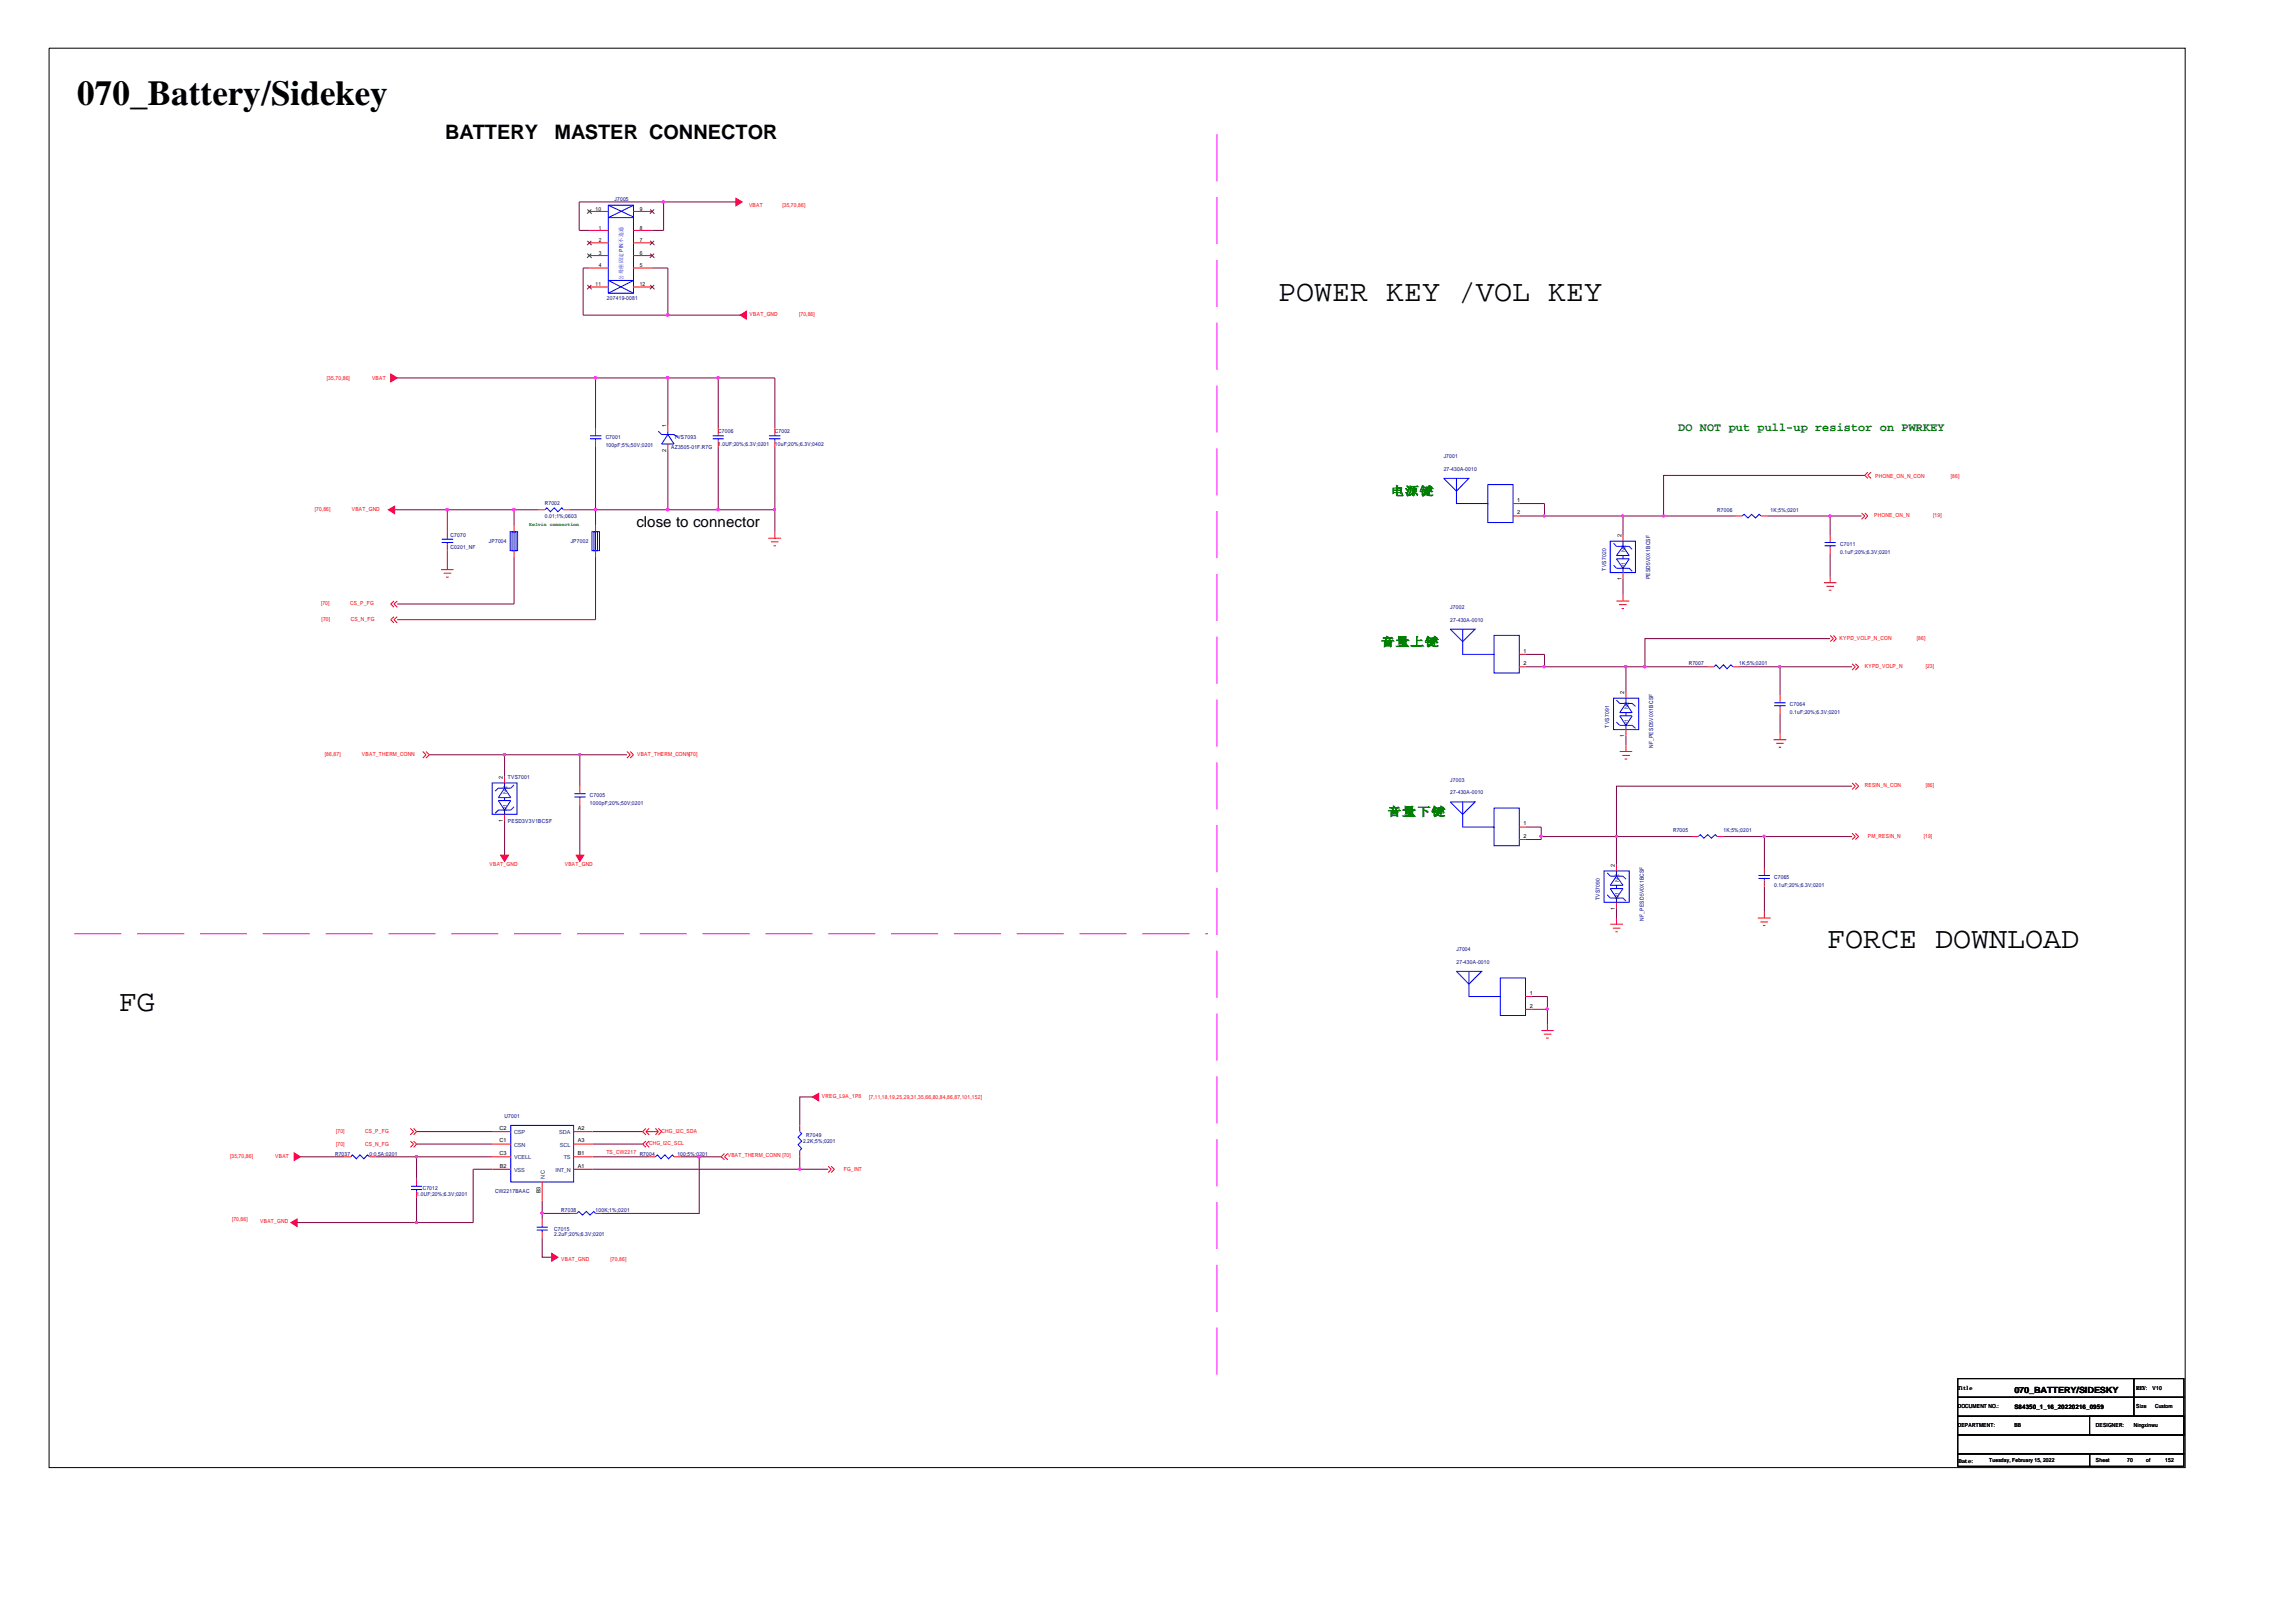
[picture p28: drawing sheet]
<svg xmlns="http://www.w3.org/2000/svg" width="297mm" height="210mm" viewBox="0 0 297 210" stroke-linecap="round" stroke-linejoin="round" font-family="sans-serif">
<defs><g id="words">
<text font-size="4.5" x="10" y="13.6">070_Battery/Sidekey</text>
<g font-size="3.9">
<text x="165.4" y="39">POWER KEY /VOL KEY</text>
<text x="236.4" y="122.7">FORCE DOWNLOAD</text>
<text x="15.4" y="130.8">FG</text>
</g>
<g font-size="2.6">
<text x="57.6" y="18">BATTERY</text>
<text x="71.8" y="18">MASTER CONNECTOR</text>
</g>
<text font-size="1.9" x="82.3" y="68.2">close to connector</text>
<g font-size="1.5" fill="#008000">
<text x="217.1" y="55.8">DO NOT put pull-up resistor on PWRKEY</text>
<text x="179.9" y="64.1">电源键</text>
<text x="178.6" y="83.6">音量上键</text>
<text x="179.5" y="105.6">音量下键</text>
</g>
<text font-size="1.1" x="260.6" y="180.2">070_BATTERY/SIDESKY</text>
<text font-size=".8" x="260.6" y="182.4">S84350_1_16_20220216_0959</text>
<g font-size=".7">
<text x="77" y="27.3">10</text>
<text x="77.5" y="29.7">1</text>
<text x="82.8" y="29.7">8</text>
<text x="82.8" y="27.3">9</text>
<text x="77.5" y="31.3">2</text>
<text x="77.5" y="32.9">3</text>
<text x="77.5" y="34.6">4</text>
<text x="82.8" y="34.6">5</text>
<text x="82.8" y="32.9">6</text>
<text x="82.8" y="31.3">7</text>
<text x="77" y="37">11</text>
<text x="82.8" y="37">12</text>
<text x="86.2" y="58.4" transform="rotate(-90 86.2 58.4)">2</text>
<text x="86.2" y="55.3" transform="rotate(-90 86.2 55.3)">1</text>
<text x="196.3" y="65">1</text>
<text x="196.3" y="66.6">2</text>
<text x="209.8" y="69.5" transform="rotate(-90 209.8 69.5)">2</text>
<text x="209.8" y="75.1" transform="rotate(-90 209.8 75.1)">1</text>
<text x="197.1" y="84.5">1</text>
<text x="197.1" y="86.1">2</text>
<text x="210.1" y="89.8" transform="rotate(-90 210.1 89.8)">2</text>
<text x="210.1" y="95.4" transform="rotate(-90 210.1 95.4)">1</text>
<text x="65.1" y="100.8" transform="rotate(-90 65.1 100.8)">2</text>
<text x="65.1" y="106.4" transform="rotate(-90 65.1 106.4)">1</text>
<text x="197.1" y="106.8">1</text>
<text x="197.1" y="108.4">2</text>
<text x="208.9" y="112.2" transform="rotate(-90 208.9 112.2)">2</text>
<text x="208.9" y="117.7" transform="rotate(-90 208.9 117.7)">1</text>
<text x="197.9" y="128.7">1</text>
<text x="197.9" y="130.4">2</text>
<text x="64.6" y="147.8">C1</text>
<text x="64.6" y="146.2">C2</text>
<text x="64.6" y="149.5">C3</text>
<text x="74.8" y="146.2">A2</text>
<text x="74.8" y="149.5">B1</text>
<text x="74.8" y="147.8">A3</text>
<text x="64.7" y="151.1">B2</text>
<text x="69.9" y="154.4" transform="rotate(-90 69.9 154.4)">B3</text>
<text x="74.8" y="151.1">A1</text>
<text x="253.3" y="179.9">Title</text>
<text x="276.4" y="179.9">REV: V10</text>
<text x="253.3" y="182.3">DOCUMENT NO.:</text>
<text x="253.3" y="184.7">DEPARTMENT:</text>
<text x="260.6" y="184.7">BB</text>
<text x="271.1" y="184.7">DESIGNER:</text>
<text x="276.1" y="184.7">Ningxinwu</text>
<text x="276.4" y="182.3">Size</text>
<text x="278.8" y="182.3">Custom</text>
<text x="253.4" y="189.3">Date:</text>
<text x="257.3" y="189.2">Tuesday, February 15, 2022</text>
<text x="271.1" y="189.2">Sheet</text>
<text x="275.2" y="189.2">70</text>
<text x="277.7" y="189.2">of</text>
<text x="280.1" y="189.2">152</text>
</g>
<g font-size=".7" fill="#000080">
<text x="79.5" y="26">J7005</text>
<text x="78.5" y="38.8">207419-0081</text>
<text x="78.4" y="56.9">C7001</text>
<text x="78.4" y="57.8">100pF;5%;50V;0201</text>
<text x="86.8" y="58.1">AZ3505-01F.R7G</text>
<text x="87.2" y="56.9">TVS7093</text>
<text x="92.9" y="56.1">C7006</text>
<text x="92.9" y="57.7">1.0UF;20%;6.3V;0201</text>
<text x="100.2" y="56.1">C7002</text>
<text x="100.2" y="57.7">10uF;20%;6.3V;0402</text>
<text x="186.8" y="59.3">J7001</text>
<text x="70.5" y="65.4">R7002</text>
<text x="186.8" y="60.9">27-430A-0010</text>
<text x="58.3" y="69.4">C7070</text>
<text x="58.3" y="71.1">C0201_NF</text>
<text x="63.2" y="70.3">JP7004</text>
<text x="70.5" y="67">0.01;1%;0603</text>
<text x="73.8" y="70.3">JP7002</text>
<text x="222.2" y="66.2">R7006</text>
<text x="229.1" y="66.2">1K;5%;0201</text>
<text x="238.1" y="70.7">C7011</text>
<text x="238.1" y="71.6">0.1uF;20%;6.3V;0201</text>
<text x="207.8" y="73.8" transform="rotate(-90 207.8 73.8)">TVS7020</text>
<text x="213.5" y="75" transform="rotate(-90 213.5 75)">PESD5V0X1BCSF</text>
<text x="187.6" y="78.8">J7002</text>
<text x="187.6" y="80.4">27-430A-0010</text>
<text x="218.5" y="86.1">R7007</text>
<text x="225" y="86.1">1K;5%;0201</text>
<text x="208.2" y="94.2" transform="rotate(-90 208.2 94.2)">TVS7091</text>
<text x="231.6" y="91.4">C7064</text>
<text x="231.6" y="92.4">0.1uF;20%;6.3V;0201</text>
<text x="65.7" y="100.8">TVS7001</text>
<text x="187.6" y="101.1">J7003</text>
<text x="213.9" y="96.8" transform="rotate(-90 213.9 96.8)">NF_PESD5V0X1BCSF</text>
<text x="65.7" y="106.4">PESD3V3V1BCSF</text>
<text x="76.3" y="103.2">C7005</text>
<text x="76.3" y="104.2">1000pF;20%;50V;0201</text>
<text x="187.6" y="102.8">27-430A-0010</text>
<text x="216.5" y="107.7">R7005</text>
<text x="223" y="107.7">1K;5%;0201</text>
<text x="229.5" y="113.8">C7065</text>
<text x="207" y="116.5" transform="rotate(-90 207 116.5)">TVS7090</text>
<text x="212.7" y="119.1" transform="rotate(-90 212.7 119.1)">NF_PESD5V0X1BCSF</text>
<text x="229.5" y="114.7">0.1uF;20%;6.3V;0201</text>
<text x="188.4" y="123.1">J7004</text>
<text x="188.4" y="124.7">27-430A-0010</text>
<text x="43.3" y="149.5">R7037</text>
<text x="47.8" y="149.5">0;0.5A;0201</text>
<text x="65.3" y="144.6">U7001</text>
<text x="82.8" y="149.5">R7004</text>
<text x="87.6" y="149.5">100;5%;0201</text>
<text x="103.9" y="147.9">2.2K;5%;0201</text>
<text x="104.3" y="147.1">R7049</text>
<text x="53.9" y="154.8">1.0UF;20%;6.3V;0201</text>
<text x="54.7" y="154">C7012</text>
<text x="64.1" y="154.4">CW2217BAAC</text>
<text x="71.7" y="159.3">C7015</text>
<text x="71.7" y="160">2.2uF;20%;6.3V;0201</text>
<text x="72.6" y="156.8">R7038</text>
<text x="77" y="156.8">100K;1%;0201</text>
</g>
<g font-size=".7" fill="#f00">
<text x="96.9" y="26.8">VBAT</text>
<text x="101.2" y="26.8">[35,70,86]</text>
<text x="97" y="40.9">VBAT_GND</text>
<text x="103.4" y="40.9">[70,86]</text>
<text x="42.3" y="49.1">[35,70,86]</text>
<text x="48.1" y="49.1">VBAT</text>
<text x="242.6" y="61.8">PHONE_ON_N_CON</text>
<text x="252.4" y="61.8">[86]</text>
<text x="40.7" y="66.1">[70,86]</text>
<text x="45.5" y="66.1">VBAT_GND</text>
<text x="242.5" y="66.9">PHONE_ON_N</text>
<text x="250.1" y="66.9">[19]</text>
<text x="41.5" y="78.3">[70]</text>
<text x="41.6" y="80.4">[70]</text>
<text x="45.3" y="78.3">CS_P_FG</text>
<text x="45.4" y="80.4">CS_N_FG</text>
<text x="238" y="82.8">KYPD_VOLP_N_CON</text>
<text x="248" y="82.8">[86]</text>
<text x="241.3" y="86.5">KYPD_VOLP_N</text>
<text x="249.1" y="86.5">[23]</text>
<text x="42" y="97.9">[86,87]</text>
<text x="46.8" y="97.9">VBAT_THERM_CONN</text>
<text x="82.4" y="97.8">VBAT_THERM_CONN[70]</text>
<text x="241.3" y="101.9">RESIN_N_CON</text>
<text x="249.1" y="101.9">[86]</text>
<text x="63.3" y="112.1">VBAT_GND</text>
<text x="73.1" y="112.1">VBAT_GND</text>
<text x="241.6" y="108.4">PM_RESIN_N</text>
<text x="248.9" y="108.4">[19]</text>
<text x="106.3" y="142">VREG_L9A_1P8</text>
<text x="112.4" y="142.2">[7,11,18,19,25,29,31,35,66,80,84,86,87,101,152]</text>
<text x="29.8" y="149.9">[35,70,86]</text>
<text x="35.6" y="149.9">VBAT</text>
<text x="43.5" y="146.7">[70]</text>
<text x="43.5" y="148.3">[70]</text>
<text x="47.2" y="146.7">CS_P_FG</text>
<text x="47.2" y="148.3">CS_N_FG</text>
<text x="78.4" y="149.3">TS_CW2217</text>
<text x="84" y="148.2">CHG_I2C_SCL</text>
<text x="85.6" y="146.6">CHG_I2C_SDA</text>
<text x="94.1" y="149.7">VBAT_THERM_CONN [70]</text>
<text x="109.2" y="151.5">FG_INT</text>
<text x="30" y="158">[70,86]</text>
<text x="33.7" y="158.3">VBAT_GND</text>
<text x="72.6" y="163.2">VBAT_GND</text>
<text x="79" y="163.2">[70,86]</text>
</g>
<text font-size=".7" fill="#00f" x="80.6" y="36.2" transform="rotate(-90 80.6 36.2)">公母座固定PIN不连通</text>
<g font-size=".7" fill="#004080">
<text x="210.3" y="71.4" transform="rotate(-90 210.3 71.4)">N2</text>
<text x="210.3" y="73.7" transform="rotate(-90 210.3 73.7)">N1</text>
<text x="210.7" y="94" transform="rotate(-90 210.7 94)">N1</text>
<text x="210.7" y="91.8" transform="rotate(-90 210.7 91.8)">N2</text>
<text x="65.6" y="105" transform="rotate(-90 65.6 105)">N1</text>
<text x="65.6" y="102.7" transform="rotate(-90 65.6 102.7)">N2</text>
<text x="209.5" y="116.3" transform="rotate(-90 209.5 116.3)">N1</text>
<text x="209.5" y="114.1" transform="rotate(-90 209.5 114.1)">N2</text>
<text x="66.5" y="148.4">CSN</text>
<text x="66.5" y="146.8">CSP</text>
<text x="72.3" y="146.8">SDA</text>
<text x="72.4" y="148.4">SCL</text>
<text x="66.5" y="151.7">VSS</text>
<text x="66.5" y="150">VCELL</text>
<text x="70.5" y="152.5" transform="rotate(-90 70.5 152.5)">NC</text>
<text x="71.9" y="151.7">INT_N</text>
<text x="72.9" y="150">TS</text>
</g>
<text font-size=".6" fill="#008000" x="68.5" y="68.1">Kelvin connection</text>
</g></defs>
<path d="M6.3 6.2h276.4v183.7h-276.4zM253.3 178.4h22.8v2.4h-22.8zM276.1 178.4h6.4v2.4h-6.4zM253.3 180.8h22.8v2.5h-22.8zM253.3 188.1h17v1.7h-17zM253.3 185.7h29.2v2.4h-29.2zM253.3 183.3h29.2v2.4h-29.2zM270.3 188.1h12.2v1.7h-12.2zM270.3 183.3h12.2v2.4h-12.2zM276.1 180.8h6.4v2.5h-6.4z" fill="none" stroke="#000" stroke-width=".13"/>
<path d="M157.4 17.4v161.7M9.6 120.8h146.7" fill="none" stroke="#f0f" stroke-width=".13" stroke-dasharray="6.1 2" stroke-linecap="butt"/>
<g fill="none" stroke="#f00" stroke-width=".13">
<path d="M76.2 29.8h2.5M76.2 31.4h2.5M76.2 33.1h2.5M76.2 34.7h2.5M76.2 27.4h2.5M76.2 37.1h2.5M82 29.8h2.4M82 31.4h2.4M82 33.1h2.4M82 34.7h2.4M82 27.4h2.4M82 37.1h2.4"/>
<path d="M77 55.4v.8M77 57v.8M86.4 55v.8M86.4 57.5v.8M92.9 55.4v.8M92.9 57v.8M100.2 55.4v.8M100.2 57v.8M51 77.8l-.5 .4 .5 .4M51 79.8l-.5 .4 .5 .4M51.4 77.8l-.4 .4 .4 .4M51.4 79.8l-.4 .4 .4 .4"/>
<path d="M57.1 73.7h1.6M57.4 74.2h1M57.7 74.7h.3M57.9 68.8v.9M57.9 70.5v.8M57.9 72.9v.8M66.5 68v.8M66.5 71.3v.8M69.7 66h.8M72.9 66h.8M77 68v.8M77 71.3v.8"/>
<path d="M99.4 69.7h1.6M99.7 70.1h1M100.1 70.6h.3M100.2 68.8v.9M195.7 66.8h.9M195.7 65.2h.9M209.1 77.8h1.7M209.5 78.2h.9M209.8 78.8h.3M210 69.2v.8M210 74.1v.8M210 76.9v.9"/>
<path d="M224.6 66.8h.8M227.8 66.8h.8M236 75.4h1.6M236.3 75.9h1M236.6 76.4h.3M236.8 69.2v.8M236.8 70.8v.9M236.8 74.6v.8M240.8 66.4l.5 .4-.5 .4M241.3 66.4l.3 .4-.3 .4M241.6 61.1l-.3 .4 .3 .4M242.1 61.1l-.5 .4 .5 .4"/>
<path d="M54.7 97.3l.4 .4-.4 .4M55.1 97.3l.4 .4-.4 .4M81.1 97.3l.4 .4-.4 .4M81.5 97.3l.5 .4-.5 .4M196.6 84.7h.8M196.6 86.3h.8M209.5 97.3h1.7M209.9 97.8h1M210.2 98.2h.3M210.4 89.5v.9M210.4 94.4v.8M210.4 96.4v.9"/>
<path d="M220.9 86.3h.8M224.2 86.3h.8M229.4 95.7h1.7M229.8 96.2h1M230.1 96.7h.3M230.3 90v.8M230.3 91.6v.8M230.3 94.9v.8M236.8 82.2l.4 .4-.4 .4M237.2 82.2l.4 .4-.4 .4M239.6 85.9l.4 .4-.4 .4M240 85.9l.5 .4-.5 .4"/>
<path d="M65.3 100.5v.8M65.3 105.4v.8M75 101.7v.8M75 103.3v.9M196.6 107h.8M196.6 108.6h.8M208.3 119.6h1.7M209.1 111.9v.8M209.1 116.8v.8M209.1 118.8v.8M218.9 108.3h.8M222.2 108.3h.8"/>
<path d="M227.4 118.8h1.7M227.8 119.3h.9M228.1 119.8h.3M228.3 112.3v.8M228.3 113.9v.8M228.3 118v.8M239.6 101.3l.4 .4-.4 .5M239.6 107.8l.4 .5-.4 .3M240 101.3l.5 .4-.5 .5M240 107.8l.5 .5-.5 .3M197.4 129h.8M197.4 130.6h.8"/>
<path d="M199.4 133.4h1.6M199.7 133.8h1M200 134.3h.4M200.2 132.6v.8M208.7 120.1h.9M209 120.6h.3M44.5 149.7h.9M47.8 149.7h.8M53.1 146l.4 .4-.4 .5M53.1 147.7l.4 .4-.4 .4M53.5 146l.4 .4-.4 .5M53.5 147.7l.4 .4-.4 .4"/>
<path d="M53.9 152.5v.8M53.9 154.1v.9M63.7 146.4h2.4M63.7 149.7h2.4M63.7 151.3h2.4M63.7 148.1h2.4M70.1 153v2.4M70.1 157.8v.8M70.1 159.4v.8M73.8 157h.8M74.2 146.4h2.5M74.2 149.7h2.5"/>
<path d="M74.2 151.3h2.5M74.2 148.1h2.5M77 157h.9M83.6 147.7l-.5 .4 .5 .4M83.6 146l-.5 .4 .5 .5M83.6 146.4h1.6M83.6 146.4l.4 .5M84 149.7h.8M84 147.7l-.4 .4 .4 .4M84 146l-.4 .4M84.8 146l.4 .4M85.2 146l.4 .4-.4 .5"/>
<path d="M85.2 146.4l-.4 .5M87.2 149.7h.9M93.7 149.3l-.4 .4 .4 .4M94.1 149.3l-.4 .4 .4 .4M103.5 145.6v.8M103.5 148.9v.8M107.1 150.9l.4 .4-.4 .4M107.5 150.9l.4 .4-.4 .4"/>
</g>
<g fill="#f00" stroke="#f00" stroke-width=".13">
<path d="M95.2 25.7l.8 .4-.8 .5z" fill-rule="evenodd"/>
<path d="M95.8 40.8l.8-.5v1z" fill-rule="evenodd"/>
<path d="M50.5 48.4l.9 .5-.9 .5z" fill-rule="evenodd"/>
<path d="M50.2 66l.9-.5v1z" fill-rule="evenodd"/>
<path d="M37.6 158.2l.8-.5v1z" fill-rule="evenodd"/>
<path d="M38.1 149.2l.8 .5-.8 .5z" fill-rule="evenodd"/>
<path d="M71.4 162.2l.8 .5-.8 .5z" fill-rule="evenodd"/>
<path d="M105.1 142l.8-.5v1z" fill-rule="evenodd"/>
<path d="M64.8 110.7h1l-.5 .8z" fill-rule="evenodd"/>
<path d="M74.5 110.7h1l-.5 .8z" fill-rule="evenodd"/>
</g>
<g fill="none" stroke="#00f" stroke-width=".13">
<path d="M78.7 26.6h3.3v11.3h-3.3zM78.7 37.9l3.3-1.6h-3.3l3.3 1.6M78.7 26.6l3.3 1.5M82 26.6l-3.3 1.6h3.3M76.3 56.8h1.5M76.3 56.4h1.5M77 56.2v.2M77 56.8v.2M85.2 55.8l.4 .4h1.6l.5 .4M86.4 56.2l.8 1.3h-1.6zM86.4 55.8v.4M92.2 56.8h1.4"/>
<path d="M92.2 56.4h1.4M92.9 56.2v.2M92.9 56.8v.2M99.5 56.8h1.5M99.5 56.4h1.5M100.2 56.2v.2M100.2 56.8v.2M57.1 70.2h1.5M57.1 69.8h1.5M57.9 69.7v.1M57.9 70.2v.3M66 68.8h1v2.5h-1z"/>
<path d="M66.3 68.8h.5v2.5h-.5zM66.5 68.8v2.5M70.5 66l.2-.3 .5 .5 .5-.5 .5 .5 .5-.5 .2 .3M76.6 68.8h1v2.5h-1zM76.8 68.8h.5v2.5h-.5zM77 68.8v2.5M186.8 61.9h3.2l-1.6 1.7zM188.4 61.9v3.3h4.1v-2.5h3.2v4.9h-3.2v-2.4M208.3 70h3.3v4.1h-3.3zM208.7 73.1l.4 .4h1.7l.4 .4M208.7 70.3l.4 .4h1.7l.4 .4M210 70.7l.8 1.2h-1.7z"/>
<path d="M210 73.5l.8-1.2h-1.7l.9 1.2v.6M210 70v.7M210 71.9v.4M225.4 66.8l.2-.2 .5 .4 .5-.4 .5 .4 .5-.4 .2 .2M236.1 70.6h1.4M236.1 70.2h1.4M236.8 70v.2M236.8 70.6v.2M187.6 81.4h3.2l-1.6 1.6zM189.2 81.4v3.3h4.1v-2.5h3.3v4.9h-3.3v-2.4M208.7 90.4h3.3v4h-3.3zM209.1 93.4l.5 .5h1.6l.4 .3"/>
<path d="M209.1 90.6l.4 .4h1.7l.4 .4M210.4 91l.8 1.2h-1.7zM210.4 93.9l.8-1.3h-1.7l.9 1.3v.5M210.4 90.4v.6M210.4 92.2v.4M221.7 86.3l.3-.3 .5 .5 .5-.5 .4 .5 .5-.5 .3 .3M229.5 91.3h1.5M229.5 90.9h1.5M230.3 90.8v.1M230.3 91.3v.3M63.7 101.3h3.2v4.1h-3.2zM65.3 104.8l-.8-1.2h1.6l-.8 1.2v.6"/>
<path d="M65.3 101.3v.7M65.3 103.2v.4M65.3 102l.8 1.2h-1.6zM66.5 104.4l-.4 .4h-1.6l-.4 .5M66.5 101.6l-.4 .4h-1.6l-.4 .4M74.3 103.1h1.5M74.3 102.7h1.5M75 102.5v.2M75 103.1v.2M187.6 103.8h3.2l-1.6 1.6zM189.2 103.8v3.2h4.1v-2.4h3.3v4.8h-3.3v-2.4M207.5 112.7h3.3v4.1h-3.3z"/>
<path d="M207.9 115.8l.4 .4h1.7l.4 .4M207.9 113l.4 .4h1.7l.4 .4M209.1 116.2l.9-1.2h-1.7l.8 1.2v.6M209.1 112.7v.7M209.1 114.6v.4M209.1 113.4l.9 1.2h-1.7zM219.7 108.3l.3-.3 .4 .5 .5-.5 .5 .5 .5-.5 .3 .3M227.5 113.7h1.5M227.5 113.3h1.5M228.3 113.1v.2M228.3 113.7v.2M188.4 125.7h3.3l-1.7 1.7z"/>
<path d="M190 125.7v3.3h4.1v-2.5h3.3v4.9h-3.3v-2.4M45.4 149.7l.2-.2 .5 .5 .5-.5 .5 .5 .4-.5 .3 .2M53.2 153.9h1.4M53.2 153.5h1.4M53.9 153.3v.2M53.9 153.9v.2M66.1 145.6h8.1v7.4h-8.1zM69.4 159.2h1.5M69.4 158.8h1.5M70.1 158.6v.2M70.1 159.2v.2M74.6 157l.3-.2 .5 .4 .5-.4 .4 .4 .5-.4 .2 .2"/>
<path d="M84.8 149.7l.2-.2 .5 .5 .5-.5 .5 .5 .5-.5 .2 .2M103.5 146.4l.2 .3-.4 .5 .4 .5-.4 .4 .4 .5-.2 .3"/>
</g>
<g fill="none" stroke="#804000" stroke-width=".13">
<path d="M76 31.2l.5 .5M76 32.8l.5 .6M76 27.1l.5 .6M76 36.9l.5 .5M76.5 31.2l-.6 .5M76.5 32.8l-.6 .6M76.5 27.1l-.6 .6M76.5 36.9l-.6 .5M84.1 32.8l.6 .6M84.1 31.2l.6 .5M84.1 27.1l.6 .6M84.1 36.9l.6 .5"/>
<path d="M84.6 32.8l-.5 .6M84.6 31.2l-.5 .5M84.6 27.1l-.5 .6M84.6 36.9l-.5 .5"/>
</g>
<g fill="none" stroke="#800040" stroke-width=".13">
<path d="M76.2 34.7h-.8v6.1h20.4M84.4 34.7h2v6.1M85.9 26.1v3.7h-1.5M95.2 26.1h-20.3v3.7h1.3M51.4 48.9h48.8v6.5M77 48.9v6.5M77 57.8v10.2M86.4 48.9v6.1M86.4 58.3v7.7M92.9 48.9v6.5M92.9 57.8v8.2M100.2 57.8v11"/>
<path d="M51.1 66h6.8M57.9 71.3v1.6M66.5 66h-8.6v2.8M66.5 66v2M66.5 72.1v6.1h-15.1M66.5 66h3.2M73.7 66h26.5M77 72.1v8.1h-25.6M196.6 65.2h3.2v1.6h-3.2M199.8 66.8h15.4M210 66.8v2.4M210 74.9v2"/>
<path d="M228.6 66.8h8.2M236.8 71.7v2.9M240.8 66.8h-4v2.4M241.3 61.5h-26.1v5.3h9.4M55.5 97.7h25.6M65.3 97.7v2.8M75 97.7v4M197.4 86.3h15.4M197.4 84.7h2.4v1.6M210.4 86.3v3.2M210.4 95.2v1.2M225 86.3h14.6"/>
<path d="M230.3 86.3v3.7M230.3 92.4v2.5M236.8 82.6h-24v3.7h8.1M65.3 106.2v4.5M75 104.2v6.5M197.4 107h2v1.6h-2M199.4 108.3h19.5M209.1 117.6v1.2M223 108.3h16.6M228.3 108.3v4M228.3 114.7v3.3M239.6 101.7h-30.5v10.2"/>
<path d="M198.2 129h2v3.6M198.2 130.6h2M38.9 149.7h5.6M48.6 149.7h15.1M53.9 149.7v2.8M53.9 155v3.2M53.9 146.4h9.8M53.9 148.1h9.8M63.7 151.3h-2.5v6.9h-22.8M70.1 155.4v2.4M70.1 157h3.7M76.7 146.4h6.4"/>
<path d="M76.7 148.1h6.4M76.7 151.3h30.4M76.7 149.7h7.3M88.1 149.7h5.2M90.5 149.7v7.3h-12.6M103.5 149.7v1.6M105.1 142h-1.6v3.6M70.1 160.2v2.5h1.3"/>
</g>
<g fill="#f0f" stroke="#f0f" stroke-width=".13">
<path d="M209.8 66.7h.2v.2h-.2z" fill-rule="evenodd"/>
<path d="M215.1 66.7h.2v.2h-.2z" fill-rule="evenodd"/>
<path d="M236.6 66.7h.2l.1 .1-.2 .1h-.1z" fill-rule="evenodd"/>
<path d="M230.2 86.2h.1h.1l-.1 .2h-.1z" fill-rule="evenodd"/>
<path d="M228.1 108.1h.2v.2h-.2z" fill-rule="evenodd"/>
<path d="M200.1 130.5h.2v.1l-.1 .1-.1-.1z" fill-rule="evenodd"/>
<path d="M199.7 86.2h.2l-.1 .2h-.1z" fill-rule="evenodd"/>
<path d="M210.2 86.2h.2v.2h-.2z" fill-rule="evenodd"/>
<path d="M199.3 108.1h.2v.1l-.2 .1z" fill-rule="evenodd"/>
<path d="M209 108.1h.2v.2h-.2z" fill-rule="evenodd"/>
<path d="M199.7 66.7h.2v.2h-.2z" fill-rule="evenodd"/>
<path d="M65.1 97.5h.3v.3h-.3z" fill-rule="evenodd"/>
<path d="M212.7 86.2h.2v.2h-.2z" fill-rule="evenodd"/>
<path d="M85.7 26h.2l.1 .1-.2 .2-.1-.1z" fill-rule="evenodd"/>
<path d="M86.3 40.6h.2v.3h-.2z" fill-rule="evenodd"/>
<path d="M77 48.8h.1l.1 .1-.2 .1z" fill-rule="evenodd"/>
<path d="M86.3 48.8h.2v.2h-.2z" fill-rule="evenodd"/>
<path d="M92.8 48.8h.2v.2h-.2z" fill-rule="evenodd"/>
<path d="M100.1 65.8h.2v.1l-.1 .2-.1-.1z" fill-rule="evenodd"/>
<path d="M86.3 65.8h.2v.2h-.2z" fill-rule="evenodd"/>
<path d="M57.7 65.8h.2v.2h-.2z" fill-rule="evenodd"/>
<path d="M66.4 65.8h.2v.2h-.2z" fill-rule="evenodd"/>
<path d="M77 65.8h.1l.1 .1-.2 .2v-.1z" fill-rule="evenodd"/>
<path d="M92.8 65.8h.2v.2h-.2z" fill-rule="evenodd"/>
<path d="M103.4 151.2h.1l.1 .1-.1 .1h-.1z" fill-rule="evenodd"/>
<path d="M53.8 158.1h.2v.1l-.2 .1z" fill-rule="evenodd"/>
<path d="M53.8 149.6h.2v.2h-.2z" fill-rule="evenodd"/>
<path d="M74.9 97.5h.2v.1l-.1 .2h-.1z" fill-rule="evenodd"/>
<path d="M70 156.9h.2l.1 .1-.2 .1h-.1z" fill-rule="evenodd"/>
<path d="M90.3 149.6h.2v.2h-.2z" fill-rule="evenodd"/>
<path d="M209.8 66.7h.2v.2h-.2z" fill-rule="evenodd"/>
<path d="M215.1 66.7h.2v.2h-.2z" fill-rule="evenodd"/>
<path d="M236.6 66.7h.2l.1 .1-.2 .1h-.1z" fill-rule="evenodd"/>
<path d="M230.2 86.2h.1h.1l-.1 .2h-.1z" fill-rule="evenodd"/>
<path d="M228.1 108.1h.2v.2h-.2z" fill-rule="evenodd"/>
<path d="M200.1 130.5h.2v.1l-.1 .1-.1-.1z" fill-rule="evenodd"/>
<path d="M199.7 86.2h.2l-.1 .2h-.1z" fill-rule="evenodd"/>
<path d="M210.2 86.2h.2v.2h-.2z" fill-rule="evenodd"/>
<path d="M199.3 108.1h.2v.1l-.2 .1z" fill-rule="evenodd"/>
<path d="M209 108.1h.2v.2h-.2z" fill-rule="evenodd"/>
<path d="M199.7 66.7h.2v.2h-.2z" fill-rule="evenodd"/>
<path d="M65.1 97.5h.3v.3h-.3z" fill-rule="evenodd"/>
<path d="M212.7 86.2h.2v.2h-.2z" fill-rule="evenodd"/>
<path d="M85.7 26h.2l.1 .1-.2 .2-.1-.1z" fill-rule="evenodd"/>
<path d="M86.3 40.6h.2v.3h-.2z" fill-rule="evenodd"/>
<path d="M77 48.8h.1l.1 .1-.2 .1z" fill-rule="evenodd"/>
<path d="M86.3 48.8h.2v.2h-.2z" fill-rule="evenodd"/>
<path d="M92.8 48.8h.2v.2h-.2z" fill-rule="evenodd"/>
<path d="M100.1 65.8h.2v.1l-.1 .2-.1-.1z" fill-rule="evenodd"/>
<path d="M86.3 65.8h.2v.2h-.2z" fill-rule="evenodd"/>
<path d="M57.7 65.8h.2v.2h-.2z" fill-rule="evenodd"/>
<path d="M66.4 65.8h.2v.2h-.2z" fill-rule="evenodd"/>
<path d="M77 65.8h.1l.1 .1-.2 .2v-.1z" fill-rule="evenodd"/>
<path d="M92.8 65.8h.2v.2h-.2z" fill-rule="evenodd"/>
<path d="M103.4 151.2h.1l.1 .1-.1 .1h-.1z" fill-rule="evenodd"/>
<path d="M53.8 158.1h.2v.1l-.2 .1z" fill-rule="evenodd"/>
<path d="M53.8 149.6h.2v.2h-.2z" fill-rule="evenodd"/>
<path d="M74.9 97.5h.2v.1l-.1 .2h-.1z" fill-rule="evenodd"/>
<path d="M70 156.9h.2l.1 .1-.2 .1h-.1z" fill-rule="evenodd"/>
<path d="M90.3 149.6h.2v.2h-.2z" fill-rule="evenodd"/>
</g>
<use href="#words"/>
</svg>
